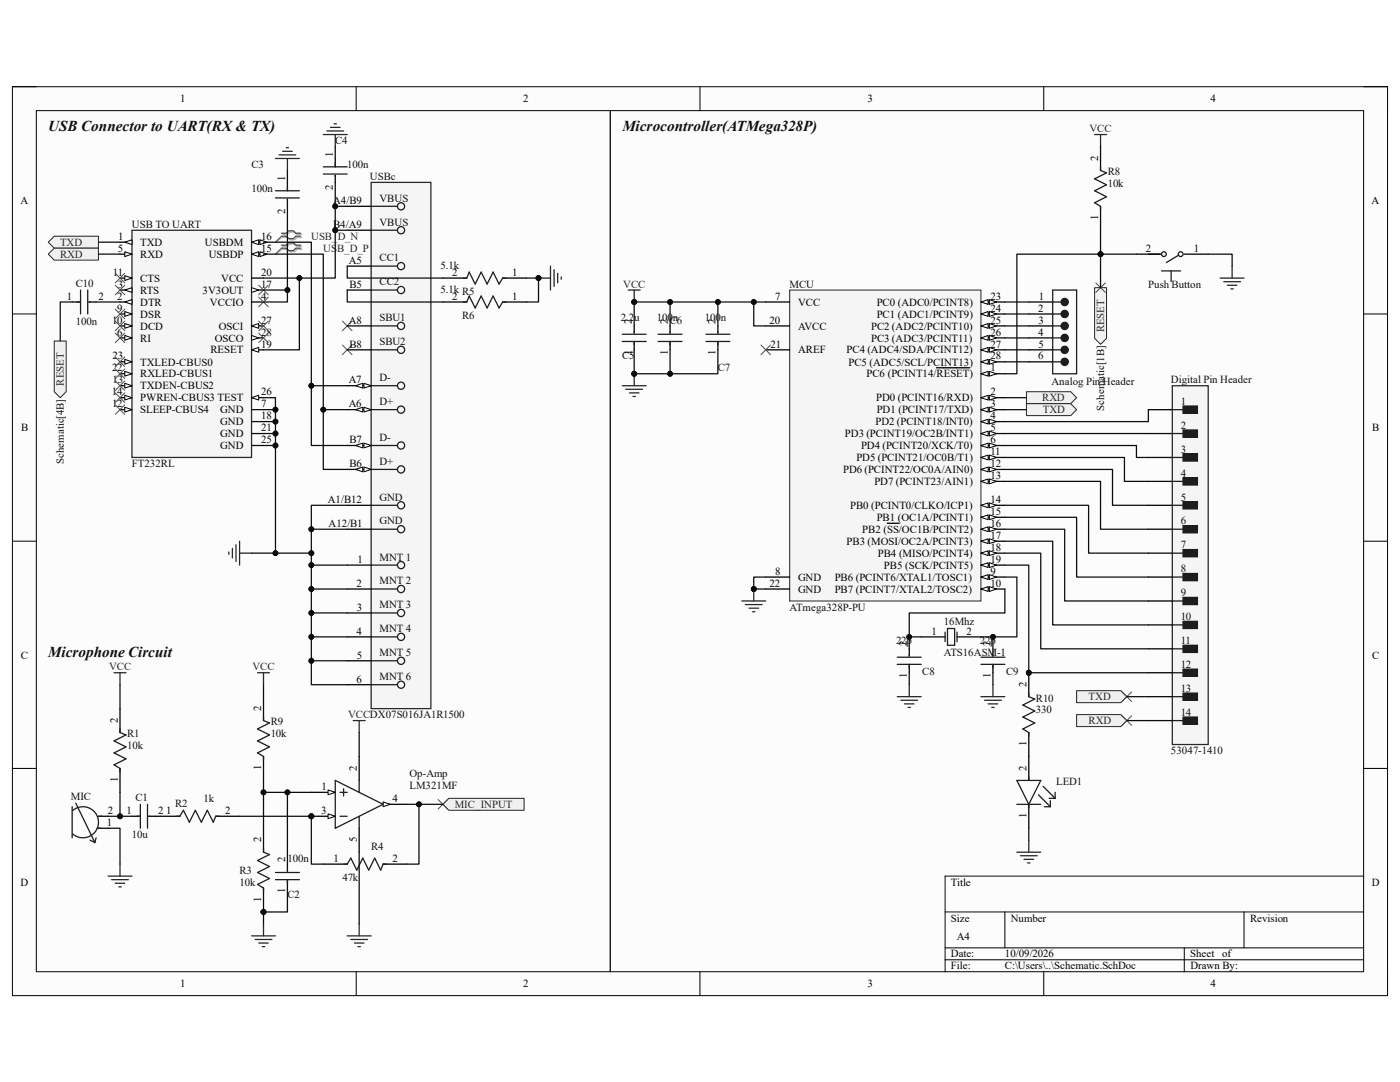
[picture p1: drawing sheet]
<svg xmlns="http://www.w3.org/2000/svg" width="279mm" height="216mm" viewBox="0 0 279 216" stroke-linecap="round" stroke-linejoin="round" font-family="sans-serif">
<defs><g id="words">
<g font-size="3" fill="#0e0e0e">
<text x="9.6" y="26.2">USB Connector to UART(RX &amp; TX)</text>
<text x="124.2" y="26.2">Microcontroller(ATMega328P)</text>
<text x="9.6" y="131.2">Microphone Circuit</text>
</g>
<g font-size="2.2">
<text x="35.9" y="20.4">1</text>
<text x="104.4" y="20.4">2</text>
<text x="173.1" y="20.4">3</text>
<text x="241.6" y="20.4">4</text>
<text x="66.4" y="31.4" transform="rotate(-90 66.4 31.4)">1</text>
<text x="219.2" y="32.1" transform="rotate(-90 219.2 32.1)">2</text>
<text x="4.1" y="40.7">A</text>
<text x="56.9" y="36.2" transform="rotate(-90 56.9 36.2)">1</text>
<text x="66.4" y="37.8" transform="rotate(-90 66.4 37.8)">2</text>
<text x="66.5" y="40.7">A4/B9</text>
<text x="273.7" y="40.7">A</text>
<text x="23.6" y="47.9">1</text>
<text x="52.1" y="47.9">16</text>
<text x="56.9" y="42.6" transform="rotate(-90 56.9 42.6)">2</text>
<text x="66.5" y="45.5">B4/A9</text>
<text x="219.2" y="43.9" transform="rotate(-90 219.2 43.9)">1</text>
<text x="23.5" y="50.2">5</text>
<text x="28" y="49.1">TXD</text>
<text x="28" y="51.4">RXD</text>
<text x="40.9" y="49.1">USBDM</text>
<text x="41.7" y="51.4">USBDP</text>
<text x="52.1" y="50.2">15</text>
<text x="69.6" y="52.7">A5</text>
<text x="228.6" y="50.2">2</text>
<text x="238.3" y="50.2">1</text>
<text x="13.3" y="59.8">1</text>
<text x="19.6" y="59.8">2</text>
<text x="22.5" y="55">11</text>
<text x="23.4" y="59.8">2</text>
<text x="23.5" y="57.4">3</text>
<text x="28" y="56.2">CTS</text>
<text x="28" y="58.6">RTS</text>
<text x="40.4" y="58.6">3V3OUT</text>
<text x="44.2" y="56.2">VCC</text>
<text x="52.1" y="55">20</text>
<text x="52.1" y="57.4">17</text>
<text x="52.1" y="59.8">4</text>
<text x="69.8" y="57.4">B5</text>
<text x="90.3" y="55">2</text>
<text x="90.3" y="59.8">2</text>
<text x="102.2" y="55">1</text>
<text x="102.2" y="59.8">1</text>
<text x="154.7" y="59.8">7</text>
<text x="197.7" y="59.8">23</text>
<text x="207.3" y="59.8">1</text>
<text x="22.4" y="64.6">10</text>
<text x="23.4" y="62.2">9</text>
<text x="28" y="61">DTR</text>
<text x="28" y="63.4">DSR</text>
<text x="28" y="65.8">DCD</text>
<text x="41.9" y="61">VCCIO</text>
<text x="43.6" y="65.8">OSCI</text>
<text x="52.1" y="64.6">27</text>
<text x="69.6" y="64.6">A8</text>
<text x="126.1" y="64.6" transform="rotate(-90 126.1 64.6)">2</text>
<text x="133.3" y="64.6" transform="rotate(-90 133.3 64.6)">2</text>
<text x="142.8" y="64.6" transform="rotate(-90 142.8 64.6)">2</text>
<text x="153.6" y="64.6">20</text>
<text x="159.3" y="61">VCC</text>
<text x="159.3" y="65.8">AVCC</text>
<text x="173.9" y="65.8">PC2 (ADC2/PCINT10)</text>
<text x="175" y="61">PC0 (ADC0/PCINT8)</text>
<text x="175" y="63.4">PC1 (ADC1/PCINT9)</text>
<text x="197.7" y="62.2">24</text>
<text x="197.7" y="64.6">25</text>
<text x="207.2" y="62.2">2</text>
<text x="207.3" y="64.6">3</text>
<text x="22.4" y="71.7">23</text>
<text x="23.4" y="67">6</text>
<text x="28" y="68.2">RI</text>
<text x="42" y="70.5">RESET</text>
<text x="42.8" y="68.2">OSCO</text>
<text x="52.1" y="67">28</text>
<text x="52.1" y="69.3">19</text>
<text x="69.8" y="69.3">B8</text>
<text x="126.1" y="70.9" transform="rotate(-90 126.1 70.9)">1</text>
<text x="133.3" y="70.9" transform="rotate(-90 133.3 70.9)">1</text>
<text x="142.8" y="70.9" transform="rotate(-90 142.8 70.9)">1</text>
<text x="153.8" y="69.3">21</text>
<text x="159.3" y="70.5">AREF</text>
<text x="169" y="70.5">PC4 (ADC4/SDA/PCINT12)</text>
<text x="173.9" y="68.2">PC3 (ADC3/PCINT11)</text>
<text x="197.7" y="67">26</text>
<text x="197.7" y="69.3">27</text>
<text x="197.7" y="71.7">28</text>
<text x="207.2" y="67">4</text>
<text x="207.2" y="71.7">6</text>
<text x="207.2" y="69.3">5</text>
<text x="22.4" y="74.1">22</text>
<text x="22.4" y="76.5">13</text>
<text x="28" y="72.9">TXLED-CBUS0</text>
<text x="28" y="75.3">RXLED-CBUS1</text>
<text x="28" y="77.7">TXDEN-CBUS2</text>
<text x="69.6" y="76.5">A7</text>
<text x="169.3" y="72.9">PC5 (ADC5/SCL/PCINT13)</text>
<text x="172.9" y="75.3">PC6 (PCINT14/RESET)</text>
<text x="197.7" y="74.1">1</text>
<text x="22.3" y="78.9">14</text>
<text x="22.4" y="81.3">12</text>
<text x="28" y="80.1">PWREN-CBUS3 TEST</text>
<text x="28" y="82.5">SLEEP-CBUS4</text>
<text x="43.9" y="82.5">GND</text>
<text x="52.1" y="78.9">26</text>
<text x="52.1" y="81.3">7</text>
<text x="52.1" y="83.7">18</text>
<text x="69.6" y="81.3">A6</text>
<text x="174.8" y="80.1">PD0 (PCINT16/RXD)</text>
<text x="175" y="82.5">PD1 (PCINT17/TXD)</text>
<text x="197.7" y="78.9">2</text>
<text x="197.7" y="81.3">3</text>
<text x="197.7" y="83.7">4</text>
<text x="4.2" y="86.1">B</text>
<text x="43.9" y="84.9">GND</text>
<text x="43.9" y="87.2">GND</text>
<text x="43.9" y="89.6">GND</text>
<text x="52.1" y="86.1">21</text>
<text x="52.1" y="88.4">25</text>
<text x="69.7" y="88.4">B7</text>
<text x="168.6" y="87.2">PD3 (PCINT19/OC2B/INT1)</text>
<text x="171.8" y="89.6">PD4 (PCINT20/XCK/T0)</text>
<text x="174.7" y="84.9">PD2 (PCINT18/INT0)</text>
<text x="197.7" y="86.1">5</text>
<text x="197.7" y="88.4">6</text>
<text x="273.9" y="86.1">B</text>
<text x="69.7" y="93.2">B6</text>
<text x="168.3" y="94.4">PD6 (PCINT22/OC0A/AIN0)</text>
<text x="170.9" y="92">PD5 (PCINT21/OC0B/T1)</text>
<text x="197.7" y="90.8">11</text>
<text x="197.7" y="93.2">12</text>
<text x="197.7" y="95.6">13</text>
<text x="65.4" y="100.4">A1/B12</text>
<text x="169.7" y="101.6">PB0 (PCINT0/CLKO/ICP1)</text>
<text x="174.5" y="96.8">PD7 (PCINT23/AIN1)</text>
<text x="197.7" y="100.4">14</text>
<text x="65.6" y="105.2">A12/B1</text>
<text x="172.1" y="106.3">PB2 (SS/OC1B/PCINT2)</text>
<text x="175" y="104">PB1 (OC1A/PCINT1)</text>
<text x="197.7" y="102.7">15</text>
<text x="197.7" y="105.2">16</text>
<text x="197.7" y="107.5">17</text>
<text x="71.3" y="112.3">1</text>
<text x="169" y="108.7">PB3 (MOSI/OC2A/PCINT3)</text>
<text x="175.2" y="111.1">PB4 (MISO/PCINT4)</text>
<text x="176.4" y="113.5">PB5 (SCK/PCINT5)</text>
<text x="197.7" y="109.9">18</text>
<text x="197.7" y="112.3">19</text>
<text x="71.2" y="117.1">2</text>
<text x="153.6" y="117.1">22</text>
<text x="154.7" y="114.7">8</text>
<text x="159.3" y="115.9">GND</text>
<text x="159.3" y="118.3">GND</text>
<text x="166.6" y="115.9">PB6 (PCINT6/XTAL1/TOSC1)</text>
<text x="166.6" y="118.3">PB7 (PCINT7/XTAL2/TOSC2)</text>
<text x="197.7" y="114.7">9</text>
<text x="197.7" y="117.1">10</text>
<text x="71.2" y="121.8">3</text>
<text x="4.1" y="131.4">C</text>
<text x="71.1" y="126.6">4</text>
<text x="71.2" y="131.4">5</text>
<text x="181" y="129" transform="rotate(-90 181 129)">2</text>
<text x="185.9" y="126.6">1</text>
<text x="192.9" y="126.6">2</text>
<text x="197.7" y="129" transform="rotate(-90 197.7 129)">2</text>
<text x="273.8" y="131.4">C</text>
<text x="71.2" y="136.2">6</text>
<text x="181" y="135.3" transform="rotate(-90 181 135.3)">1</text>
<text x="197.7" y="135.3" transform="rotate(-90 197.7 135.3)">1</text>
<text x="204.8" y="137.1" transform="rotate(-90 204.8 137.1)">2</text>
<text x="52.1" y="141.9" transform="rotate(-90 52.1 141.9)">2</text>
<text x="23.5" y="144.3" transform="rotate(-90 23.5 144.3)">2</text>
<text x="204.8" y="148.9" transform="rotate(-90 204.8 148.9)">1</text>
<text x="52.1" y="153.7" transform="rotate(-90 52.1 153.7)">1</text>
<text x="71.2" y="153.8" transform="rotate(-90 71.2 153.8)">2</text>
<text x="204.8" y="153.8" transform="rotate(-90 204.8 153.8)">2</text>
<text x="23.5" y="156" transform="rotate(-90 23.5 156)">1</text>
<text x="64.2" y="157.6">1</text>
<text x="78.4" y="160">4</text>
<text x="21.3" y="164.8">1</text>
<text x="21.5" y="162.4">2</text>
<text x="25.3" y="162.4">1</text>
<text x="31.6" y="162.4">2</text>
<text x="33.1" y="162.4">1</text>
<text x="44.9" y="162.4">2</text>
<text x="64.1" y="162.4">3</text>
<text x="204.8" y="163.2" transform="rotate(-90 204.8 163.2)">1</text>
<text x="52.1" y="168.1" transform="rotate(-90 52.1 168.1)">2</text>
<text x="56.9" y="172" transform="rotate(-90 56.9 172)">2</text>
<text x="66.5" y="172">1</text>
<text x="71.2" y="168.1" transform="rotate(-90 71.2 168.1)">5</text>
<text x="78.4" y="172">2</text>
<text x="4.1" y="176.7">D</text>
<text x="52.1" y="179.9" transform="rotate(-90 52.1 179.9)">1</text>
<text x="56.9" y="178.3" transform="rotate(-90 56.9 178.3)">1</text>
<text x="189.8" y="176.7">Title</text>
<text x="273.8" y="176.7">D</text>
<text x="189.8" y="183.9">Size</text>
<text x="201.7" y="183.9">Number</text>
<text x="249.5" y="183.9">Revision</text>
<text x="189.8" y="191.1">Date:</text>
<text x="191" y="187.5">A4</text>
<text x="200.5" y="191.1">10/09/2026</text>
<text x="237.5" y="191.1">Sheet of</text>
<text x="35.9" y="197">1</text>
<text x="104.4" y="197">2</text>
<text x="173.1" y="197">3</text>
<text x="189.8" y="193.4">File:</text>
<text x="200.5" y="193.4">C:\Users\..\Schematic.SchDoc</text>
<text x="237.6" y="193.4">Drawn By:</text>
<text x="241.6" y="197">4</text>
</g>
<g font-size="2.2" fill="#0e0e0e">
<text x="66.9" y="28.8">C4</text>
<text x="50.2" y="33.6">C3</text>
<text x="69.3" y="33.6">100n</text>
<text x="73.8" y="35.9">USBc</text>
<text x="221.1" y="35">R8</text>
<text x="50.2" y="38.3">100n</text>
<text x="75.7" y="40.2">VBUS</text>
<text x="221.1" y="37.4">10k</text>
<text x="26.3" y="45.5">USB TO UART</text>
<text x="75.7" y="45">VBUS</text>
<text x="75.7" y="52.2">CC1</text>
<text x="87.9" y="53.6">5.1k</text>
<text x="15.1" y="57.2">C10</text>
<text x="75.7" y="56.9">CC2</text>
<text x="87.9" y="58.4">5.1k R5</text>
<text x="157.6" y="57.4">MCU</text>
<text x="229.2" y="57.4">Push Button</text>
<text x="15.1" y="64.8">100n</text>
<text x="75.7" y="64.1">SBU1</text>
<text x="92.2" y="63.6">R6</text>
<text x="123.9" y="64.1">2.2u</text>
<text x="131.1" y="64.1">100n</text>
<text x="133.7" y="64.6">C6</text>
<text x="140.6" y="64.1">100n</text>
<text x="75.7" y="68.9">SBU2</text>
<text x="124.2" y="71.7">C5</text>
<text x="75.7" y="76">D-</text>
<text x="143.3" y="74.1">C7</text>
<text x="209.8" y="76.8">Analog Pin Header</text>
<text x="233.7" y="76.5">Digital Pin Header</text>
<text x="75.7" y="80.8">D+</text>
<text x="220.3" y="81.9" transform="rotate(-90 220.3 81.9)">Schematic[1B]</text>
<text x="235.6" y="80.8">1</text>
<text x="75.7" y="88">D-</text>
<text x="235.6" y="85.6">2</text>
<text x="12.7" y="92.6" transform="rotate(-90 12.7 92.6)">Schematic[4B]</text>
<text x="26.3" y="93.2">FT232RL</text>
<text x="75.7" y="92.8">D+</text>
<text x="235.6" y="90.3">3</text>
<text x="235.6" y="95.1">4</text>
<text x="75.7" y="99.9">GND</text>
<text x="235.6" y="99.9">5</text>
<text x="75.7" y="104.6">GND</text>
<text x="235.6" y="104.6">6</text>
<text x="75.7" y="111.8">MNT 1</text>
<text x="235.6" y="109.4">7</text>
<text x="75.7" y="116.6">MNT 2</text>
<text x="235.6" y="114.2">8</text>
<text x="235.6" y="119">9</text>
<text x="75.7" y="121.4">MNT 3</text>
<text x="157.6" y="121.8">ATmega328P-PU</text>
<text x="188.3" y="124.7">16Mhz</text>
<text x="235.6" y="123.7">10</text>
<text x="75.7" y="126.2">MNT 4</text>
<text x="75.7" y="130.9">MNT 5</text>
<text x="178.8" y="128.5">22p</text>
<text x="188.3" y="130.9">ATS16ASM-1</text>
<text x="195.5" y="128.5">22p</text>
<text x="235.6" y="128.5">11</text>
<text x="75.7" y="135.7">MNT 6</text>
<text x="184.1" y="134.7">C8</text>
<text x="200.8" y="134.7">C9</text>
<text x="235.6" y="133.3">12</text>
<text x="206.7" y="140">R10</text>
<text x="206.7" y="142.4">330</text>
<text x="235.6" y="138.1">13</text>
<text x="235.6" y="142.8">14</text>
<text x="25.4" y="147.2">R1</text>
<text x="25.4" y="149.5">10k</text>
<text x="54" y="144.7">R9</text>
<text x="54" y="147.2">10k</text>
<text x="81.7" y="155">Op-Amp</text>
<text x="233.7" y="150.5">53047-1410</text>
<text x="14.1" y="159.6">MIC</text>
<text x="27.1" y="159.8">C1</text>
<text x="34.9" y="161">R2</text>
<text x="40.6" y="160">1k</text>
<text x="81.7" y="157.4">LM321MF</text>
<text x="210.8" y="156.7">LED1</text>
<text x="26.3" y="167.2">10u</text>
<text x="57.4" y="172">100n</text>
<text x="74" y="169.6">R4</text>
<text x="47.8" y="174.3">R3</text>
<text x="47.8" y="176.7">10k</text>
<text x="57.4" y="179.1">C2</text>
<text x="68.3" y="175.8">47k</text>
</g>
<g font-size="2.2" fill="#262626">
<text x="217.4" y="26.4">VCC</text>
<text x="62.1" y="47.9">USB_D_N</text>
<text x="12" y="49.1">TXD</text>
<text x="12" y="51.4">RXD</text>
<text x="64.5" y="50.2">USB_D_P</text>
<text x="124.4" y="57.4">VCC</text>
<text x="220.3" y="66.3" transform="rotate(-90 220.3 66.3)">RESET</text>
<text x="12.7" y="77" transform="rotate(-90 12.7 77)">RESET</text>
<text x="208" y="80.1">RXD</text>
<text x="208.1" y="82.5">TXD</text>
<text x="21.8" y="133.8">VCC</text>
<text x="50.4" y="133.8">VCC</text>
<text x="69.5" y="143.3">VCCDX07S016JA1R1500</text>
<text x="217.3" y="139.7">TXD</text>
<text x="217.3" y="144.5">RXD</text>
<text x="90.8" y="161.2">MIC_INPUT</text>
</g>
</g></defs>
<path d="M2.5 17.3h274.4v181.4h-274.4z" fill-rule="evenodd" fill="#fcfcfc"/>
<path d="M2.5 17.3h274.4v181.4h-274.4z" fill="none" stroke="#000" stroke-width=".2"/>
<path d="M7.2 22.1h264.9v171.8h-264.9z" fill-rule="evenodd" fill="#fcfcfc"/>
<g fill="none" stroke="#000" stroke-width=".2">
<path d="M2.5 17.3h4.7M71.1 17.3v4.8M139.7 17.3v4.8M208.3 17.3v4.8M272.1 17.3h4.8v4.8M7.2 22.1h264.9v171.8h-264.9zM2.5 62.6h4.7M272.1 62.7h4.8M2.5 108h4.7M272.1 108h4.8M2.5 153.3h4.7M272.1 153.3h4.8"/>
<path d="M272.1 174.8h-83.5v19.1M71.1 193.9v4.8M139.7 193.9v4.8M188.6 182h83.5M188.6 189.1h83.5M188.6 191.5h83.5M200.5 182v7.1M208.3 193.9v4.8M236.3 189.1v4.8M248.3 182v7.1M276.9 193.9v4.8"/>
</g>
<path d="M22.8 134.2h2.3M24 134.2v2.4M51.4 134.2h2.4M52.6 134.2v2.4" fill="none" stroke="#262626" stroke-width=".25"/>
<path d="M52.6 139v4.8M24 141.4v4.8M24 153.3v4.8M52.6 150.9v4.8M26.3 162.9h1.7M29.7 162.9h6.2M43 162.9h4.8M64.5 172.4h4.8M76.5 172.4h4.7" fill="none" stroke="#000" stroke-width=".25"/>
<path d="M24 145.5v.7l1.1 .4-2.3 1.2 2.3 1.2-2.3 1.2 2.3 1.2-2.3 1.2 1.2 .7v.7M52.6 143.1v.7l1.2 .5-2.4 1.2 2.4 1.1-2.4 1.2 2.4 1.2-2.4 1.2 1.2 .7v.8M27.3 162.9h.7M28 160.5v4.8M29.4 160.5v4.8M29.7 162.9h.2M35.2 162.9h.7l.7-1.2 1.2 2.4 1.2-2.4 1.2 2.4 1.2-2.4 1.2 2.4 .4-1.2h.8M68.6 172.4h.7l.7-1.2 1.2 2.4 1.2-2.4 1.2 2.4 1.2-2.4 1.2 2.4 .5-1.2h.7" fill="none" stroke="#1c1c1c" stroke-width=".25"/>
<circle cx="52.6" cy="182" r=".48" fill="#0e0e0e"/>
<circle cx="52.6" cy="182" r=".48" fill="none" stroke="#0e0e0e" stroke-width=".2"/>
<path d="M52.6 177.2v4.8" fill="none" stroke="#000" stroke-width=".25"/>
<circle cx="52.6" cy="182" r=".48" fill="#0e0e0e"/>
<circle cx="52.6" cy="182" r=".48" fill="none" stroke="#0e0e0e" stroke-width=".2"/>
<path d="M19.4 165.3h2.2M19.7 162.9h1.9M52.6 165.3v4.7" fill="none" stroke="#000" stroke-width=".25"/>
<path d="M14.4 161v6.2M14.5 161.7a3.1 3.1 0 0 1 4.3 .2 3.1 3.1 0 0 1 0 4.3 3.1 3.1 0 0 1-4.3 .2M15.1 160.3l3.8 7.8M18 167.7l.9 .4M19.2 167.2l-.3 .9M19.4 165.3h.7M19.7 162.9h.7M52.6 169.3v.7l1.2 .5-2.4 1.2 2.4 1.2-2.4 1.2 2.4 1.2-2.4 1.2 1.2 .7v.7" fill="none" stroke="#1c1c1c" stroke-width=".25"/>
<g fill="none" stroke="#262626" stroke-width=".25">
<path d="M70.5 143.8h2.4M71.7 143.8v2.4M21.6 174.8h4.7M22.3 175.5h3.3M23 176.2h1.9M23.7 177h.5M24 172.4v2.4M50.2 186.7h4.8M50.9 187.5h3.4M51.6 188.2h1.9M52.4 188.9h.4M52.6 184.4v2.3"/>
<path d="M69.3 186.7h4.8M70 187.5h3.4M70.7 188.2h1.9M71.4 188.9h.5M71.7 184.4v2.3"/>
</g>
<path d="M89.6 159.3h15v2.4h-15l-1.2-1.2z" fill-rule="evenodd" fill="#f0f0f0"/>
<path d="M89.6 159.3h15v2.4h-15l-1.2-1.2z" fill="none" stroke="#262626" stroke-width=".2"/>
<path d="M148 119.9h4.8M150.4 117.5v2.4M148.8 120.6h3.3M149.5 121.4h1.9M150.2 122.1h.5" fill="none" stroke="#262626" stroke-width=".25"/>
<circle cx="150.4" cy="117.5" r=".48" fill="#0e0e0e"/>
<circle cx="150.4" cy="117.5" r=".48" fill="none" stroke="#0e0e0e" stroke-width=".2"/>
<path d="M157.6 57.9h38.2v62h-38.2z" fill-rule="evenodd" fill="#f5f5f5"/>
<path d="M157.6 57.9h38.2v62h-38.2z" fill="none" stroke="#262626" stroke-width=".2"/>
<path d="M195.8 74.6h4.7" fill="none" stroke="#000" stroke-width=".25"/>
<path d="M195.8 74.6l1.4-.5v1z" fill="#fbfbfb"/>
<path d="M195.8 74.6l1.4-.5v1z" fill="none" stroke="#000" stroke-width=".2"/>
<path d="M197.4 74.1l1.5 .5-1.5 .5z" fill="#fbfbfb"/>
<path d="M197.4 74.1l1.5 .5-1.5 .5z" fill="none" stroke="#000" stroke-width=".2"/>
<path d="M186.9 73.4h6.6M195.8 79.4h4.7" fill="none" stroke="#000" stroke-width=".25"/>
<path d="M195.8 79.4l1.4-.5v.9z" fill="#fbfbfb"/>
<path d="M195.8 79.4l1.4-.5v.9z" fill="none" stroke="#000" stroke-width=".2"/>
<path d="M197.4 78.9l1.5 .5-1.5 .4z" fill="#fbfbfb"/>
<path d="M197.4 78.9l1.5 .5-1.5 .4z" fill="none" stroke="#000" stroke-width=".2"/>
<path d="M195.8 81.7h4.7" fill="none" stroke="#000" stroke-width=".25"/>
<path d="M195.8 81.7l1.4-.4v.9z" fill="#fbfbfb"/>
<path d="M195.8 81.7l1.4-.4v.9z" fill="none" stroke="#000" stroke-width=".2"/>
<path d="M197.4 81.3l1.5 .4-1.5 .5z" fill="#fbfbfb"/>
<path d="M197.4 81.3l1.5 .4-1.5 .5z" fill="none" stroke="#000" stroke-width=".2"/>
<path d="M195.8 84.1h4.7" fill="none" stroke="#000" stroke-width=".25"/>
<path d="M195.8 84.1l1.4-.4v.9z" fill="#fbfbfb"/>
<path d="M195.8 84.1l1.4-.4v.9z" fill="none" stroke="#000" stroke-width=".2"/>
<path d="M197.4 83.7l1.5 .4-1.5 .5z" fill="#fbfbfb"/>
<path d="M197.4 83.7l1.5 .4-1.5 .5z" fill="none" stroke="#000" stroke-width=".2"/>
<path d="M195.8 86.5h4.7" fill="none" stroke="#000" stroke-width=".25"/>
<path d="M195.8 86.5l1.4-.5v1z" fill="#fbfbfb"/>
<path d="M195.8 86.5l1.4-.5v1z" fill="none" stroke="#000" stroke-width=".2"/>
<path d="M197.4 86l1.5 .5-1.5 .5z" fill="#fbfbfb"/>
<path d="M197.4 86l1.5 .5-1.5 .5z" fill="none" stroke="#000" stroke-width=".2"/>
<path d="M195.8 88.9h4.7" fill="none" stroke="#000" stroke-width=".25"/>
<path d="M195.8 88.9l1.4-.5v1z" fill="#fbfbfb"/>
<path d="M195.8 88.9l1.4-.5v1z" fill="none" stroke="#000" stroke-width=".2"/>
<path d="M197.4 88.4l1.5 .5-1.5 .5z" fill="#fbfbfb"/>
<path d="M197.4 88.4l1.5 .5-1.5 .5z" fill="none" stroke="#000" stroke-width=".2"/>
<path d="M152.8 60.3h4.8M152.8 115.1h4.8M195.8 115.1h4.7" fill="none" stroke="#000" stroke-width=".25"/>
<path d="M195.8 115.1l1.4-.4v.9z" fill="#fbfbfb"/>
<path d="M195.8 115.1l1.4-.4v.9z" fill="none" stroke="#000" stroke-width=".2"/>
<path d="M197.4 114.7l1.5 .4-1.5 .5z" fill="#fbfbfb"/>
<path d="M197.4 114.7l1.5 .4-1.5 .5z" fill="none" stroke="#000" stroke-width=".2"/>
<path d="M195.8 117.5h4.7" fill="none" stroke="#000" stroke-width=".25"/>
<path d="M195.8 117.5l1.4-.4v.9z" fill="#fbfbfb"/>
<path d="M195.8 117.5l1.4-.4v.9z" fill="none" stroke="#000" stroke-width=".2"/>
<path d="M197.4 117.1l1.5 .4-1.5 .5z" fill="#fbfbfb"/>
<path d="M197.4 117.1l1.5 .4-1.5 .5z" fill="none" stroke="#000" stroke-width=".2"/>
<path d="M195.8 91.3h4.7" fill="none" stroke="#000" stroke-width=".25"/>
<path d="M195.8 91.3l1.4-.5v1z" fill="#fbfbfb"/>
<path d="M195.8 91.3l1.4-.5v1z" fill="none" stroke="#000" stroke-width=".2"/>
<path d="M197.4 90.8l1.5 .5-1.5 .5z" fill="#fbfbfb"/>
<path d="M197.4 90.8l1.5 .5-1.5 .5z" fill="none" stroke="#000" stroke-width=".2"/>
<path d="M195.8 93.7h4.7" fill="none" stroke="#000" stroke-width=".25"/>
<path d="M195.8 93.7l1.4-.5v.9z" fill="#fbfbfb"/>
<path d="M195.8 93.7l1.4-.5v.9z" fill="none" stroke="#000" stroke-width=".2"/>
<path d="M197.4 93.2l1.5 .5-1.5 .4z" fill="#fbfbfb"/>
<path d="M197.4 93.2l1.5 .5-1.5 .4z" fill="none" stroke="#000" stroke-width=".2"/>
<path d="M195.8 96.1h4.7" fill="none" stroke="#000" stroke-width=".25"/>
<path d="M195.8 96.1l1.4-.5v.9z" fill="#fbfbfb"/>
<path d="M195.8 96.1l1.4-.5v.9z" fill="none" stroke="#000" stroke-width=".2"/>
<path d="M197.4 95.6l1.5 .5-1.5 .4z" fill="#fbfbfb"/>
<path d="M197.4 95.6l1.5 .5-1.5 .4z" fill="none" stroke="#000" stroke-width=".2"/>
<path d="M195.8 100.8h4.7" fill="none" stroke="#000" stroke-width=".25"/>
<path d="M195.8 100.8l1.4-.4v.9z" fill="#fbfbfb"/>
<path d="M195.8 100.8l1.4-.4v.9z" fill="none" stroke="#000" stroke-width=".2"/>
<path d="M197.4 100.4l1.5 .4-1.5 .5z" fill="#fbfbfb"/>
<path d="M197.4 100.4l1.5 .4-1.5 .5z" fill="none" stroke="#000" stroke-width=".2"/>
<path d="M195.8 103.2h4.7" fill="none" stroke="#000" stroke-width=".25"/>
<path d="M195.8 103.2l1.4-.5v1z" fill="#fbfbfb"/>
<path d="M195.8 103.2l1.4-.5v1z" fill="none" stroke="#000" stroke-width=".2"/>
<path d="M197.4 102.7l1.5 .5-1.5 .5z" fill="#fbfbfb"/>
<path d="M197.4 102.7l1.5 .5-1.5 .5z" fill="none" stroke="#000" stroke-width=".2"/>
<path d="M195.8 105.6h4.7" fill="none" stroke="#000" stroke-width=".25"/>
<path d="M195.8 105.6l1.4-.5v1z" fill="#fbfbfb"/>
<path d="M195.8 105.6l1.4-.5v1z" fill="none" stroke="#000" stroke-width=".2"/>
<path d="M197.4 105.1l1.5 .5-1.5 .5z" fill="#fbfbfb"/>
<path d="M197.4 105.1l1.5 .5-1.5 .5z" fill="none" stroke="#000" stroke-width=".2"/>
<path d="M177.1 104.4h2.4M195.8 108h4.7" fill="none" stroke="#000" stroke-width=".25"/>
<path d="M195.8 108l1.4-.5v1z" fill="#fbfbfb"/>
<path d="M195.8 108l1.4-.5v1z" fill="none" stroke="#000" stroke-width=".2"/>
<path d="M197.4 107.5l1.5 .5-1.5 .5z" fill="#fbfbfb"/>
<path d="M197.4 107.5l1.5 .5-1.5 .5z" fill="none" stroke="#000" stroke-width=".2"/>
<path d="M195.8 110.4h4.7" fill="none" stroke="#000" stroke-width=".25"/>
<path d="M195.8 110.4l1.4-.5v.9z" fill="#fbfbfb"/>
<path d="M195.8 110.4l1.4-.5v.9z" fill="none" stroke="#000" stroke-width=".2"/>
<path d="M197.4 109.9l1.5 .5-1.5 .4z" fill="#fbfbfb"/>
<path d="M197.4 109.9l1.5 .5-1.5 .4z" fill="none" stroke="#000" stroke-width=".2"/>
<path d="M195.8 112.8h4.7" fill="none" stroke="#000" stroke-width=".25"/>
<path d="M195.8 112.8l1.4-.5v.9z" fill="#fbfbfb"/>
<path d="M195.8 112.8l1.4-.5v.9z" fill="none" stroke="#000" stroke-width=".2"/>
<path d="M197.4 112.3l1.5 .5-1.5 .4z" fill="#fbfbfb"/>
<path d="M197.4 112.3l1.5 .5-1.5 .4z" fill="none" stroke="#000" stroke-width=".2"/>
<path d="M152.8 65h4.8M152.8 69.8h4.8M195.8 60.3h4.7M152.8 117.5h4.8" fill="none" stroke="#000" stroke-width=".25"/>
<path d="M195.8 60.3l1.4-.5v.9z" fill="#fbfbfb"/>
<path d="M195.8 60.3l1.4-.5v.9z" fill="none" stroke="#000" stroke-width=".2"/>
<path d="M197.4 59.8l1.5 .5-1.5 .4z" fill="#fbfbfb"/>
<path d="M197.4 59.8l1.5 .5-1.5 .4z" fill="none" stroke="#000" stroke-width=".2"/>
<path d="M195.8 62.7h4.7" fill="none" stroke="#000" stroke-width=".25"/>
<path d="M195.8 62.7l1.4-.5v.9z" fill="#fbfbfb"/>
<path d="M195.8 62.7l1.4-.5v.9z" fill="none" stroke="#000" stroke-width=".2"/>
<path d="M197.4 62.2l1.5 .5-1.5 .4z" fill="#fbfbfb"/>
<path d="M197.4 62.2l1.5 .5-1.5 .4z" fill="none" stroke="#000" stroke-width=".2"/>
<path d="M195.8 65h4.7" fill="none" stroke="#000" stroke-width=".25"/>
<path d="M195.8 65l1.4-.4v.9z" fill="#fbfbfb"/>
<path d="M195.8 65l1.4-.4v.9z" fill="none" stroke="#000" stroke-width=".2"/>
<path d="M197.4 64.6l1.5 .4-1.5 .5z" fill="#fbfbfb"/>
<path d="M197.4 64.6l1.5 .4-1.5 .5z" fill="none" stroke="#000" stroke-width=".2"/>
<path d="M195.8 67.4h4.7" fill="none" stroke="#000" stroke-width=".25"/>
<path d="M195.8 67.4l1.4-.5v1z" fill="#fbfbfb"/>
<path d="M195.8 67.4l1.4-.5v1z" fill="none" stroke="#000" stroke-width=".2"/>
<path d="M197.4 66.9l1.5 .5-1.5 .5z" fill="#fbfbfb"/>
<path d="M197.4 66.9l1.5 .5-1.5 .5z" fill="none" stroke="#000" stroke-width=".2"/>
<path d="M195.8 69.8h4.7" fill="none" stroke="#000" stroke-width=".25"/>
<path d="M195.8 69.8l1.4-.5v1z" fill="#fbfbfb"/>
<path d="M195.8 69.8l1.4-.5v1z" fill="none" stroke="#000" stroke-width=".2"/>
<path d="M197.4 69.3l1.5 .5-1.5 .5z" fill="#fbfbfb"/>
<path d="M197.4 69.3l1.5 .5-1.5 .5z" fill="none" stroke="#000" stroke-width=".2"/>
<path d="M195.8 72.2h4.7" fill="none" stroke="#000" stroke-width=".25"/>
<path d="M195.8 72.2l1.4-.5v1z" fill="#fbfbfb"/>
<path d="M195.8 72.2l1.4-.5v1z" fill="none" stroke="#000" stroke-width=".2"/>
<path d="M197.4 71.7l1.5 .5-1.5 .5z" fill="#fbfbfb"/>
<path d="M197.4 71.7l1.5 .5-1.5 .5z" fill="none" stroke="#000" stroke-width=".2"/>
<path d="M125.4 57.9h2.4M126.6 57.9v2.4" fill="none" stroke="#262626" stroke-width=".25"/>
<circle cx="126.6" cy="60.3" r=".48" fill="#0e0e0e"/>
<circle cx="126.6" cy="60.3" r=".48" fill="none" stroke="#0e0e0e" stroke-width=".2"/>
<path d="M205.3 60.3h4.8M205.3 62.7h4.8M205.3 65h4.8M205.3 67.4h4.8M205.3 69.8h4.8M205.3 72.2h4.8" fill="none" stroke="#000" stroke-width=".25"/>
<path d="M210.1 60.3h1.7" fill="none" stroke="#1c1c1c" stroke-width=".25"/>
<circle cx="212.5" cy="60.3" r=".72" fill="#1c1c1c"/>
<g fill="none" stroke="#1c1c1c" stroke-width=".25">
<path d="M210.1 57.9h4.8v16.7h-4.8zM210.1 62.7h1.7"/>
<circle cx="212.5" cy="60.3" r=".72"/>
</g>
<circle cx="212.5" cy="62.7" r=".72" fill="#1c1c1c"/>
<g fill="none" stroke="#1c1c1c" stroke-width=".25">
<path d="M210.1 65h1.7M210.1 67.4h1.7"/>
<circle cx="212.5" cy="62.7" r=".72"/>
</g>
<circle cx="212.5" cy="65" r=".72" fill="#1c1c1c"/>
<circle cx="212.5" cy="65" r=".72" fill="none" stroke="#1c1c1c" stroke-width=".25"/>
<circle cx="212.5" cy="67.4" r=".72" fill="#1c1c1c"/>
<g fill="none" stroke="#1c1c1c" stroke-width=".25">
<path d="M210.1 69.8h1.7M210.1 72.2h1.7"/>
<circle cx="212.5" cy="67.4" r=".72"/>
</g>
<circle cx="212.5" cy="69.8" r=".72" fill="#1c1c1c"/>
<circle cx="212.5" cy="69.8" r=".72" fill="none" stroke="#1c1c1c" stroke-width=".25"/>
<circle cx="212.5" cy="72.2" r=".72" fill="#1c1c1c"/>
<g fill="none" stroke="#1c1c1c" stroke-width=".25">
<path d="M229.2 50.7h2.4M231.8 54.1h3.8M233.7 54.1v2.1M235.2 51l-2.4 1.4"/>
<circle cx="232.3" cy="50.7" r=".48"/>
<circle cx="235.6" cy="50.7" r=".48"/>
<circle cx="212.5" cy="72.2" r=".72"/>
</g>
<path d="M226.8 50.7h4.8M236.3 50.7h4.8" fill="none" stroke="#000" stroke-width=".25"/>
<path d="M218.5 57.4h2.3v10.1l-1.2 1.2-1.1-1.2z" fill-rule="evenodd" fill="#f0f0f0"/>
<path d="M218.5 57.4h2.3v10.1l-1.2 1.2-1.1-1.2z" fill="none" stroke="#262626" stroke-width=".2"/>
<path d="M218.5 26.8h2.3M219.6 26.8v2.4M243.5 55.5h4.8M244.2 56.2h3.4M244.9 56.9h1.9M245.6 57.6h.5M245.9 53.1v2.4" fill="none" stroke="#262626" stroke-width=".25"/>
<path d="M219.6 29.2v4.8M219.6 41.2v4.7" fill="none" stroke="#000" stroke-width=".25"/>
<path d="M219.6 33.3v.7l1.2 .5-2.3 1.2 2.3 1.2-2.3 1.2 2.3 1.2-2.3 1.2 1.1 .7v.7" fill="none" stroke="#1c1c1c" stroke-width=".25"/>
<path d="M204.9 78.2h8.8l1.2 1.2-1.2 1.1h-8.8z" fill-rule="evenodd" fill="#f0f0f0"/>
<path d="M204.9 78.2h8.8l1.2 1.2-1.2 1.1h-8.8z" fill="none" stroke="#262626" stroke-width=".2"/>
<path d="M204.9 80.5h8.8l1.2 1.2-1.2 1.2h-8.8z" fill-rule="evenodd" fill="#f0f0f0"/>
<path d="M204.9 80.5h8.8l1.2 1.2-1.2 1.2h-8.8z" fill="none" stroke="#262626" stroke-width=".2"/>
<path d="M234 77h7.1v71.6h-7.1z" fill-rule="evenodd" fill="#f5f5f5"/>
<path d="M234 77h7.1v71.6h-7.1z" fill="none" stroke="#262626" stroke-width=".25"/>
<path d="M236.1 81h2.9v1.5h-2.9z" fill-rule="evenodd" fill="#1c1c1c"/>
<path d="M234 81.7h2.8M236.1 81h2.9v1.5h-2.9z" fill="none" stroke="#1c1c1c" stroke-width=".25"/>
<path d="M236.1 85.8h2.9v1.4h-2.9z" fill-rule="evenodd" fill="#1c1c1c"/>
<path d="M234 86.5h2.8M236.1 85.8h2.9v1.4h-2.9z" fill="none" stroke="#1c1c1c" stroke-width=".25"/>
<path d="M236.1 90.6h2.9v1.4h-2.9z" fill-rule="evenodd" fill="#1c1c1c"/>
<path d="M234 91.3h2.8M236.1 90.6h2.9v1.4h-2.9z" fill="none" stroke="#1c1c1c" stroke-width=".25"/>
<path d="M236.1 95.3h2.9v1.5h-2.9z" fill-rule="evenodd" fill="#1c1c1c"/>
<path d="M234 96.1h2.8M236.1 95.3h2.9v1.5h-2.9z" fill="none" stroke="#1c1c1c" stroke-width=".25"/>
<path d="M236.1 100.1h2.9v1.4h-2.9z" fill-rule="evenodd" fill="#1c1c1c"/>
<path d="M234 100.8h2.8M236.1 100.1h2.9v1.4h-2.9z" fill="none" stroke="#1c1c1c" stroke-width=".25"/>
<path d="M236.1 104.9h2.9v1.4h-2.9z" fill-rule="evenodd" fill="#1c1c1c"/>
<path d="M234 105.6h2.8M236.1 104.9h2.9v1.4h-2.9z" fill="none" stroke="#1c1c1c" stroke-width=".25"/>
<path d="M236.1 109.7h2.9v1.4h-2.9z" fill-rule="evenodd" fill="#1c1c1c"/>
<path d="M234 110.4h2.8M236.1 109.7h2.9v1.4h-2.9z" fill="none" stroke="#1c1c1c" stroke-width=".25"/>
<path d="M236.1 114.4h2.9v1.5h-2.9z" fill-rule="evenodd" fill="#1c1c1c"/>
<path d="M234 115.1h2.8M236.1 114.4h2.9v1.5h-2.9z" fill="none" stroke="#1c1c1c" stroke-width=".25"/>
<path d="M236.1 119.2h2.9v1.4h-2.9z" fill-rule="evenodd" fill="#1c1c1c"/>
<path d="M234 119.9h2.8M236.1 119.2h2.9v1.4h-2.9z" fill="none" stroke="#1c1c1c" stroke-width=".25"/>
<path d="M236.1 124h2.9v1.4h-2.9z" fill-rule="evenodd" fill="#1c1c1c"/>
<path d="M234 124.7h2.8M236.1 124h2.9v1.4h-2.9z" fill="none" stroke="#1c1c1c" stroke-width=".25"/>
<path d="M236.1 128.8h2.9v1.4h-2.9z" fill-rule="evenodd" fill="#1c1c1c"/>
<path d="M234 129.5h2.8M236.1 128.8h2.9v1.4h-2.9z" fill="none" stroke="#1c1c1c" stroke-width=".25"/>
<path d="M236.1 133.5h2.9v1.5h-2.9z" fill-rule="evenodd" fill="#1c1c1c"/>
<path d="M234 134.2h2.8M236.1 133.5h2.9v1.5h-2.9z" fill="none" stroke="#1c1c1c" stroke-width=".25"/>
<path d="M236.1 138.3h2.9v1.4h-2.9z" fill-rule="evenodd" fill="#1c1c1c"/>
<path d="M234 139h2.8M236.1 138.3h2.9v1.4h-2.9z" fill="none" stroke="#1c1c1c" stroke-width=".25"/>
<path d="M236.1 143.1h2.9v1.4h-2.9z" fill-rule="evenodd" fill="#1c1c1c"/>
<path d="M234 143.8h2.8M236.1 143.1h2.9v1.4h-2.9z" fill="none" stroke="#1c1c1c" stroke-width=".25"/>
<g fill="none" stroke="#000" stroke-width=".25">
<path d="M229.2 81.7h4.8M229.2 86.5h4.8M229.2 91.3h4.8M229.2 96.1h4.8M229.2 100.8h4.8M229.2 105.6h4.8M229.2 110.4h4.8M229.2 115.1h4.8M229.2 119.9h4.8M229.2 124.7h4.8M229.2 129.5h4.8M229.2 134.2h4.8"/>
<path d="M229.2 139h4.8M229.2 143.8h4.8"/>
</g>
<path d="M214.9 142.6h8.8l1.2 1.2-1.2 1.2h-8.8z" fill-rule="evenodd" fill="#f0f0f0"/>
<path d="M214.9 142.6h8.8l1.2 1.2-1.2 1.2h-8.8z" fill="none" stroke="#262626" stroke-width=".2"/>
<path d="M214.9 137.8h8.8l1.2 1.2-1.2 1.2h-8.8z" fill-rule="evenodd" fill="#f0f0f0"/>
<path d="M214.9 137.8h8.8l1.2 1.2-1.2 1.2h-8.8z" fill="none" stroke="#262626" stroke-width=".2"/>
<path d="M205.3 151v4.7M205.3 160.5v4.8" fill="none" stroke="#000" stroke-width=".25"/>
<path d="M202.9 155.7h4.8l-2.4 4.8zM205.3 155v.7M207.2 158.6l2.4 2.4M208.2 156.9l2.4 2.4M209.4 159.3h1.2M209.6 159.8v1.2M210.6 158.1v1.2M202.9 160.5h4.8M205.3 160.5v.7M208.4 161h1.2" fill="none" stroke="#1c1c1c" stroke-width=".25"/>
<circle cx="205.3" cy="134.2" r=".48" fill="#0e0e0e"/>
<circle cx="205.3" cy="134.2" r=".48" fill="none" stroke="#0e0e0e" stroke-width=".2"/>
<path d="M205.3 134.2v4.8M205.3 146.2v4.8" fill="none" stroke="#000" stroke-width=".25"/>
<circle cx="205.3" cy="134.2" r=".48" fill="#0e0e0e"/>
<circle cx="205.3" cy="134.2" r=".48" fill="none" stroke="#0e0e0e" stroke-width=".2"/>
<path d="M179.1 132.6h4.7M179.1 131.1h4.7M181.5 130.7v.2M181.5 132.6v.7M195.8 132.6h4.7M195.8 131.1h4.7M198.2 130.7v.2M198.2 132.6v.7M205.3 138.3v.7l1.2 .5-2.4 1.2 2.4 1.2-2.4 1.2 2.4 1.2-2.4 1.2 1.2 .7v.7" fill="none" stroke="#1c1c1c" stroke-width=".25"/>
<g fill="none" stroke="#262626" stroke-width=".25">
<path d="M179.1 139h4.7M179.8 139.7h3.3M181.5 136.6v2.4M195.8 139h4.7M196.5 139.7h3.3M198.2 136.6v2.4M180.5 140.5h1.9M181.2 141.2h.5M197.2 140.5h1.9M197.9 141.2h.5M202.9 170h4.8M203.7 170.8h3.3"/>
<path d="M204.4 171.5h1.9M205.1 172.2h.5M205.3 167.7v2.3"/>
</g>
<path d="M181.5 129.5v1.4M181.5 132.6v1.6M198.2 129.5v1.4M198.2 132.6v1.6" fill="none" stroke="#000" stroke-width=".25"/>
<path d="M26.3 45.9h23.9v45.4h-23.9z" fill-rule="evenodd" fill="#f5f5f5"/>
<path d="M26.3 45.9h23.9v45.4h-23.9z" fill="none" stroke="#262626" stroke-width=".25"/>
<path d="M50.2 48.3h2.4" fill="none" stroke="#000" stroke-width=".25"/>
<path d="M50.2 48.3l1.4-.5v1z" fill="#fbfbfb"/>
<path d="M50.2 48.3l1.4-.5v1z" fill="none" stroke="#000" stroke-width=".2"/>
<path d="M51.9 47.8l1.4 .5-1.4 .5z" fill="#fbfbfb"/>
<path d="M51.9 47.8l1.4 .5-1.4 .5z" fill="none" stroke="#000" stroke-width=".2"/>
<path d="M50.2 50.7h2.4" fill="none" stroke="#000" stroke-width=".25"/>
<path d="M50.2 50.7l1.4-.5v1z" fill="#fbfbfb"/>
<path d="M50.2 50.7l1.4-.5v1z" fill="none" stroke="#000" stroke-width=".2"/>
<path d="M51.9 50.2l1.4 .5-1.4 .5z" fill="#fbfbfb"/>
<path d="M51.9 50.2l1.4 .5-1.4 .5z" fill="none" stroke="#000" stroke-width=".2"/>
<path d="M50.2 55.5h2.4M50.2 57.9h2.4" fill="none" stroke="#000" stroke-width=".25"/>
<path d="M50.2 57.4l1.4 .5-1.4 .4z" fill="#fbfbfb"/>
<path d="M50.2 57.4l1.4 .5-1.4 .4z" fill="none" stroke="#000" stroke-width=".2"/>
<path d="M50.2 60.3h2.4M50.2 65h2.4" fill="none" stroke="#000" stroke-width=".25"/>
<path d="M50.2 65l1.4-.4v.9z" fill="#fbfbfb"/>
<path d="M50.2 65l1.4-.4v.9z" fill="none" stroke="#000" stroke-width=".2"/>
<path d="M50.2 67.4h2.4" fill="none" stroke="#000" stroke-width=".25"/>
<path d="M50.2 66.9l1.4 .5-1.4 .5z" fill="#fbfbfb"/>
<path d="M50.2 66.9l1.4 .5-1.4 .5z" fill="none" stroke="#000" stroke-width=".2"/>
<path d="M50.2 69.8h2.4" fill="none" stroke="#000" stroke-width=".25"/>
<path d="M50.2 69.8l1.4-.5v1z" fill="#fbfbfb"/>
<path d="M50.2 69.8l1.4-.5v1z" fill="none" stroke="#000" stroke-width=".2"/>
<path d="M50.2 79.4h2.4" fill="none" stroke="#000" stroke-width=".25"/>
<path d="M50.2 79.4l1.4-.5v.9z" fill="#fbfbfb"/>
<path d="M50.2 79.4l1.4-.5v.9z" fill="none" stroke="#000" stroke-width=".2"/>
<path d="M24 48.3h2.3M50.2 81.7h2.4M50.2 84.1h2.4M50.2 86.5h2.4M50.2 88.9h2.4" fill="none" stroke="#000" stroke-width=".25"/>
<path d="M24.9 48.3l1.4-.5v1z" fill="#fbfbfb"/>
<path d="M24.9 48.3l1.4-.5v1z" fill="none" stroke="#000" stroke-width=".2"/>
<path d="M24 50.7h2.3" fill="none" stroke="#000" stroke-width=".25"/>
<path d="M24.9 50.2l1.4 .5-1.4 .5z" fill="#fbfbfb"/>
<path d="M24.9 50.2l1.4 .5-1.4 .5z" fill="none" stroke="#000" stroke-width=".2"/>
<path d="M24 55.5h2.3" fill="none" stroke="#000" stroke-width=".25"/>
<path d="M24.9 55l1.4 .5-1.4 .5z" fill="#fbfbfb"/>
<path d="M24.9 55l1.4 .5-1.4 .5z" fill="none" stroke="#000" stroke-width=".2"/>
<path d="M24 57.9h2.3" fill="none" stroke="#000" stroke-width=".25"/>
<path d="M24.9 57.9l1.4-.5v.9z" fill="#fbfbfb"/>
<path d="M24.9 57.9l1.4-.5v.9z" fill="none" stroke="#000" stroke-width=".2"/>
<path d="M24 60.3h2.3" fill="none" stroke="#000" stroke-width=".25"/>
<path d="M24.9 60.3l1.4-.5v.9z" fill="#fbfbfb"/>
<path d="M24.9 60.3l1.4-.5v.9z" fill="none" stroke="#000" stroke-width=".2"/>
<path d="M24 62.6h2.3" fill="none" stroke="#000" stroke-width=".25"/>
<path d="M24.9 62.2l1.4 .4-1.4 .5z" fill="#fbfbfb"/>
<path d="M24.9 62.2l1.4 .4-1.4 .5z" fill="none" stroke="#000" stroke-width=".2"/>
<path d="M24 65h2.3" fill="none" stroke="#000" stroke-width=".25"/>
<path d="M24.9 64.6l1.4 .4-1.4 .5z" fill="#fbfbfb"/>
<path d="M24.9 64.6l1.4 .4-1.4 .5z" fill="none" stroke="#000" stroke-width=".2"/>
<path d="M24 67.4h2.3" fill="none" stroke="#000" stroke-width=".25"/>
<path d="M24.9 66.9l1.4 .5-1.4 .5z" fill="#fbfbfb"/>
<path d="M24.9 66.9l1.4 .5-1.4 .5z" fill="none" stroke="#000" stroke-width=".2"/>
<path d="M24 72.2h2.3" fill="none" stroke="#000" stroke-width=".25"/>
<path d="M24.9 71.7l1.4 .5-1.4 .5z" fill="#fbfbfb"/>
<path d="M24.9 71.7l1.4 .5-1.4 .5z" fill="none" stroke="#000" stroke-width=".2"/>
<path d="M24 74.6h2.3" fill="none" stroke="#000" stroke-width=".25"/>
<path d="M24.9 74.1l1.4 .5-1.4 .5z" fill="#fbfbfb"/>
<path d="M24.9 74.1l1.4 .5-1.4 .5z" fill="none" stroke="#000" stroke-width=".2"/>
<path d="M24 77h2.3" fill="none" stroke="#000" stroke-width=".25"/>
<path d="M24.9 76.5l1.4 .5-1.4 .4z" fill="#fbfbfb"/>
<path d="M24.9 76.5l1.4 .5-1.4 .4z" fill="none" stroke="#000" stroke-width=".2"/>
<path d="M24 79.4h2.3" fill="none" stroke="#000" stroke-width=".25"/>
<path d="M24.9 78.9l1.4 .5-1.4 .4z" fill="#fbfbfb"/>
<path d="M24.9 78.9l1.4 .5-1.4 .4z" fill="none" stroke="#000" stroke-width=".2"/>
<path d="M24 81.7h2.3" fill="none" stroke="#000" stroke-width=".25"/>
<path d="M24.9 81.3l1.4 .4-1.4 .5z" fill="#fbfbfb"/>
<path d="M24.9 81.3l1.4 .4-1.4 .5z" fill="none" stroke="#000" stroke-width=".2"/>
<path d="M9.6 48.3l1.2-1.2h8.8v2.4h-8.8z" fill-rule="evenodd" fill="#f0f0f0"/>
<path d="M9.6 48.3l1.2-1.2h8.8v2.4h-8.8z" fill="none" stroke="#262626" stroke-width=".2"/>
<path d="M9.6 50.7l1.2-1.2h8.8v2.4h-8.8z" fill-rule="evenodd" fill="#f0f0f0"/>
<path d="M9.6 50.7l1.2-1.2h8.8v2.4h-8.8z" fill="none" stroke="#262626" stroke-width=".2"/>
<g fill="none" stroke="#262626" stroke-width=".25">
<path d="M55 31.6h4.7M55.7 30.9h3.3M56.4 30.2h1.9M57.1 29.5h.5M57.4 31.6v2.4M64.5 26.8h4.8M65.2 26.1h3.4M66 25.4h1.9M66.7 24.7h.4M66.9 26.8v2.4M124.2 77h4.8M124.9 77.7h3.3"/>
<path d="M125.6 78.4h1.9M126.3 79.1h.5M126.6 74.6v2.4M45.7 110.1v.5M46.4 109.4v1.9M47.1 108.7v3.3M47.8 108v4.8M47.8 110.4h2.4"/>
</g>
<path d="M57.4 36.4v1.7M57.4 39.7v1.5M66.9 31.6v1.7M66.9 35v1.4M133.7 65v1.5M133.7 68.1v1.7M143.3 65v1.5M143.3 68.1v1.7" fill="none" stroke="#000" stroke-width=".25"/>
<g fill="none" stroke="#1c1c1c" stroke-width=".25">
<path d="M55 38.1h4.7M55 39.5h4.7M57.4 37.3v.8M57.4 39.7v.3M64.5 33.3h4.8M64.5 34.7h4.8M66.9 32.6v.7M66.9 35v.2M131.3 68.1h4.8M131.3 66.7h4.8M133.7 66.2v.3M133.7 68.1v.7"/>
<path d="M140.9 68.1h4.8M140.9 66.7h4.8M143.3 66.2v.3M143.3 68.1v.7"/>
</g>
<g fill="none" stroke="#4c4c4c" stroke-width=".2">
<path d="M23 54.5l1.9 1.9M23 56.9l1.9 1.9M24.9 54.5l-1.9 1.9M24.9 56.9l-1.9 1.9M23 61.7l1.9 1.9M23 64.1l1.9 1.9M23 66.5l1.9 1.9M23 78.4l1.9 1.9M23 76l1.9 1.9M23 73.6l1.9 1.9M23 71.2l1.9 1.9M24.9 61.7l-1.9 1.9"/>
<path d="M24.9 64.1l-1.9 1.9M24.9 66.5l-1.9 1.9M24.9 78.4l-1.9 1.9M24.9 76l-1.9 1.9M24.9 73.6l-1.9 1.9M24.9 71.2l-1.9 1.9M51.6 64.1l1.9 1.9M51.6 66.5l1.9 1.9M53.5 64.1l-1.9 1.9M53.5 66.5l-1.9 1.9M68.3 64.1l1.9 1.9M68.3 68.8l1.9 2"/>
<path d="M70.2 64.1l-1.9 1.9M70.2 68.8l-1.9 2M151.9 68.8l1.9 2M153.8 68.8l-1.9 2M23 80.8l1.9 1.9M24.9 80.8l-1.9 1.9"/>
</g>
<circle cx="126.6" cy="74.6" r=".48" fill="#0e0e0e"/>
<circle cx="126.6" cy="74.6" r=".48" fill="none" stroke="#0e0e0e" stroke-width=".2"/>
<path d="M126.6 65v1.5M126.6 68.1v1.7M57.4 172.4v1.5M57.4 175.5v1.7" fill="none" stroke="#000" stroke-width=".25"/>
<path d="M124.2 68.1h4.8M124.2 66.7h4.8M126.6 66.2v.3M126.6 68.1v.7M55 175.5h4.8M55 174.1h4.8M57.4 173.6v.3M57.4 175.5v.7" fill="none" stroke="#1c1c1c" stroke-width=".25"/>
<circle cx="62.1" cy="162.9" r=".48" fill="#0e0e0e"/>
<circle cx="62.1" cy="162.9" r=".48" fill="none" stroke="#0e0e0e" stroke-width=".2"/>
<path d="M62.1 158.1h4.8M71.7 150.9v4.8" fill="none" stroke="#000" stroke-width=".25"/>
<path d="M65.5 157.6l1.4 .5-1.4 .5z" fill="#fbfbfb"/>
<path d="M65.5 157.6l1.4 .5-1.4 .5z" fill="none" stroke="#000" stroke-width=".2"/>
<path d="M62.1 162.9h4.8" fill="none" stroke="#000" stroke-width=".25"/>
<path d="M65.5 162.4l1.4 .5-1.4 .5z" fill="#fbfbfb"/>
<path d="M65.5 162.4l1.4 .5-1.4 .5z" fill="none" stroke="#000" stroke-width=".2"/>
<circle cx="62.1" cy="162.9" r=".48" fill="#0e0e0e"/>
<circle cx="62.1" cy="162.9" r=".48" fill="none" stroke="#0e0e0e" stroke-width=".2"/>
<path d="M71.7 165.3v4.7M76.5 160.5h4.7" fill="none" stroke="#000" stroke-width=".25"/>
<path d="M76.5 160l1.4 .5-1.4 .5z" fill="#fbfbfb"/>
<path d="M76.5 160l1.4 .5-1.4 .5z" fill="none" stroke="#000" stroke-width=".2"/>
<path d="M188.6 126.1v1.9M189.1 125.4h1.4v3.4h-1.4zM191 126.1v1.9M66.9 155.7l9.6 4.8-9.6 4.8zM67.9 158.1h1.4M68.6 157.4v1.4M71.7 155.7v2.4M67.9 162.9h1.4M71.7 162.9v2.4" fill="none" stroke="#1c1c1c" stroke-width=".25"/>
<path d="M51.6 56.9l1.9 1.9M51.6 59.3l1.9 1.9M53.5 56.9l-1.9 1.9M53.5 59.3l-1.9 1.9M218.7 56.5l1.9 1.9M220.6 56.5l-1.9 1.9M223.9 138.1l1.9 1.9M225.8 138.1l-1.9 1.9M87.4 159.5l1.9 1.9M89.3 159.5l-1.9 1.9M223.9 142.8l1.9 1.9M225.8 142.8l-1.9 1.9" fill="none" stroke="#4c4c4c" stroke-width=".2"/>
<path d="M183.8 127.1h4.8M191 127.1h4.8" fill="none" stroke="#000" stroke-width=".25"/>
<path d="M74.1 36.4h11.9v105h-11.9z" fill-rule="evenodd" fill="#f5f5f5"/>
<path d="M74.1 36.4h11.9v105h-11.9z" fill="none" stroke="#262626" stroke-width=".25"/>
<g fill="none" stroke="#1c1c1c" stroke-width=".25">
<path d="M74.1 41.2h5.2M74.1 53.1h5.2M74.1 45.9h5.2M74.1 57.9h5.2M74.1 77h5.2M74.1 65h5.2M74.1 69.8h5.2M74.1 81.7h5.2M74.1 93.7h5.2M74.1 88.9h5.2M74.1 112.8h5.2M74.1 117.5h5.2"/>
<path d="M74.1 100.8h5.2M74.1 105.6h5.2M74.1 122.3h5.2M74.1 127.1h5.2M74.1 131.9h5.2M74.1 136.6h5.2"/>
<circle cx="80" cy="41.2" r=".72"/>
<circle cx="80" cy="45.9" r=".72"/>
<circle cx="80" cy="53.1" r=".72"/>
<circle cx="80" cy="57.9" r=".72"/>
<circle cx="80" cy="65" r=".72"/>
<circle cx="80" cy="77" r=".72"/>
<circle cx="80" cy="69.8" r=".72"/>
<circle cx="80" cy="81.7" r=".72"/>
<circle cx="80" cy="88.9" r=".72"/>
<circle cx="80" cy="93.7" r=".72"/>
<circle cx="80" cy="117.5" r=".72"/>
<circle cx="80" cy="112.8" r=".72"/>
<circle cx="80" cy="100.8" r=".72"/>
<circle cx="80" cy="105.6" r=".72"/>
<circle cx="80" cy="127.1" r=".72"/>
<circle cx="80" cy="122.3" r=".72"/>
<circle cx="80" cy="131.9" r=".72"/>
<circle cx="80" cy="136.6" r=".72"/>
</g>
<path d="M69.3 41.2h4.8M69.3 53.1h4.8M69.3 81.7h4.8M69.3 112.8h4.8M69.3 117.5h4.8M69.3 100.8h4.8M69.3 122.3h4.8M69.3 127.1h4.8M69.3 131.9h4.8M69.3 136.6h4.8" fill="none" stroke="#000" stroke-width=".25"/>
<path d="M72.6 81.3l1.5 .4-1.5 .5z" fill="#fbfbfb"/>
<path d="M72.6 81.3l1.5 .4-1.5 .5z" fill="none" stroke="#000" stroke-width=".2"/>
<path d="M71 81.7l1.4-.4v.9z" fill="#fbfbfb"/>
<path d="M71 81.7l1.4-.4v.9z" fill="none" stroke="#000" stroke-width=".2"/>
<path d="M69.3 77h4.8" fill="none" stroke="#000" stroke-width=".25"/>
<path d="M72.6 76.5l1.5 .5-1.5 .4z" fill="#fbfbfb"/>
<path d="M72.6 76.5l1.5 .5-1.5 .4z" fill="none" stroke="#000" stroke-width=".2"/>
<path d="M71 77l1.4-.5v.9z" fill="#fbfbfb"/>
<path d="M71 77l1.4-.5v.9z" fill="none" stroke="#000" stroke-width=".2"/>
<path d="M69.3 45.9h4.8M69.3 57.9h4.8M69.3 65h4.8M69.3 93.7h4.8M69.3 105.6h4.8" fill="none" stroke="#000" stroke-width=".25"/>
<path d="M72.6 93.2l1.5 .5-1.5 .4z" fill="#fbfbfb"/>
<path d="M72.6 93.2l1.5 .5-1.5 .4z" fill="none" stroke="#000" stroke-width=".2"/>
<path d="M71 93.7l1.4-.5v.9z" fill="#fbfbfb"/>
<path d="M71 93.7l1.4-.5v.9z" fill="none" stroke="#000" stroke-width=".2"/>
<path d="M69.3 88.9h4.8" fill="none" stroke="#000" stroke-width=".25"/>
<path d="M72.6 88.4l1.5 .5-1.5 .5z" fill="#fbfbfb"/>
<path d="M72.6 88.4l1.5 .5-1.5 .5z" fill="none" stroke="#000" stroke-width=".2"/>
<path d="M71 88.9l1.4-.5v1z" fill="#fbfbfb"/>
<path d="M71 88.9l1.4-.5v1z" fill="none" stroke="#000" stroke-width=".2"/>
<path d="M88.4 55.5h4.8M100.3 55.5h4.8M69.3 69.8h4.8" fill="none" stroke="#000" stroke-width=".25"/>
<path d="M92.4 55.5h.8l.4-1.2 1.2 2.4 1.2-2.4 1.2 2.4 1.2-2.4 1.2 2.4 .7-1.2h.7" fill="none" stroke="#1c1c1c" stroke-width=".25"/>
<path d="M107.5 55.5h2.4M109.9 53.1v4.8M110.6 53.8v3.4M111.3 54.5v1.9M112 55.3v.4" fill="none" stroke="#262626" stroke-width=".25"/>
<circle cx="107.5" cy="55.5" r=".48" fill="#0e0e0e"/>
<circle cx="107.5" cy="55.5" r=".48" fill="none" stroke="#0e0e0e" stroke-width=".2"/>
<path d="M121.8 22.1v171.8M88.4 60.3h4.8M100.3 60.3h4.8" fill="none" stroke="#000" stroke-width=".25"/>
<path d="M92.4 60.3h.8l.4-1.2 1.2 2.4 1.2-2.4 1.2 2.4 1.2-2.4 1.2 2.4 .7-1.2h.7" fill="none" stroke="#1c1c1c" stroke-width=".25"/>
<path d="M56.4 49.2h1l.4-.5h1l.5 .5h.9M56.4 49.8h1l.4 .4h1l.5-.4h.9M56.4 46.8h1l.4-.5h1l.5 .5h.9M56.4 47.4h1l.4 .4h1l.5-.4h.9" fill="none" stroke="#aeaeae" stroke-width=".25"/>
<path d="M56.4 49.8l-1.4 .9M56.4 47.4l-1.4 .9" fill="none" stroke="#aeaeae" stroke-width=".2"/>
<path d="M56.2 48.9h.9l.5-.5h1l.4 .5h1M56.2 49.5h.9l.5 .5h1l.4-.5h1M56.2 46.5h.9l.5-.4h1l.4 .4h1M56.2 47.1h.9l.5 .5h1l.4-.5h1" fill="none" stroke="#4c4c4c" stroke-width=".25"/>
<path d="M56.2 49.5l-1.2 1.2M56.2 47.1l-1.2 1.2" fill="none" stroke="#4c4c4c" stroke-width=".2"/>
<path d="M10.8 68h2.4v10.2l-1.2 1.2-1.2-1.2z" fill-rule="evenodd" fill="#f0f0f0"/>
<path d="M10.8 68h2.4v10.2l-1.2 1.2-1.2-1.2z" fill="none" stroke="#262626" stroke-width=".2"/>
<path d="M14.4 60.3h1.7M17.7 60.3h1.5" fill="none" stroke="#000" stroke-width=".25"/>
<path d="M16.1 57.9v4.7M17.5 57.9v4.7M15.4 60.3h.7M17.7 60.3h.3" fill="none" stroke="#1c1c1c" stroke-width=".25"/>
<path d="M24 136.6v4.8M24 162.9h2.3" fill="none" stroke="#0e0e0e" stroke-width=".25"/>
<circle cx="24" cy="162.9" r=".48" fill="#0e0e0e"/>
<circle cx="24" cy="162.9" r=".48" fill="none" stroke="#0e0e0e" stroke-width=".2"/>
<path d="M52.6 182v2.4" fill="none" stroke="#0e0e0e" stroke-width=".25"/>
<circle cx="52.6" cy="182" r=".48" fill="#0e0e0e"/>
<circle cx="52.6" cy="182" r=".48" fill="none" stroke="#0e0e0e" stroke-width=".2"/>
<path d="M52.6 136.6v2.4M62.1 162.9v9.5h2.4" fill="none" stroke="#0e0e0e" stroke-width=".25"/>
<circle cx="62.1" cy="162.9" r=".48" fill="#0e0e0e"/>
<circle cx="62.1" cy="162.9" r=".48" fill="none" stroke="#0e0e0e" stroke-width=".2"/>
<path d="M81.2 160.5h2.4v11.9h-2.4" fill="none" stroke="#0e0e0e" stroke-width=".25"/>
<circle cx="83.6" cy="160.5" r=".48" fill="#0e0e0e"/>
<circle cx="83.6" cy="160.5" r=".48" fill="none" stroke="#0e0e0e" stroke-width=".2"/>
<path d="M24 158.1v4.8h-2.4" fill="none" stroke="#0e0e0e" stroke-width=".25"/>
<circle cx="24" cy="162.9" r=".48" fill="#0e0e0e"/>
<circle cx="24" cy="162.9" r=".48" fill="none" stroke="#0e0e0e" stroke-width=".2"/>
<path d="M21.6 165.3h2.4v7.1M83.6 160.5h4.8" fill="none" stroke="#0e0e0e" stroke-width=".25"/>
<circle cx="83.6" cy="160.5" r=".48" fill="#0e0e0e"/>
<circle cx="83.6" cy="160.5" r=".48" fill="none" stroke="#0e0e0e" stroke-width=".2"/>
<path d="M150.4 117.5h2.4" fill="none" stroke="#0e0e0e" stroke-width=".25"/>
<circle cx="150.4" cy="117.5" r=".48" fill="#0e0e0e"/>
<circle cx="150.4" cy="117.5" r=".48" fill="none" stroke="#0e0e0e" stroke-width=".2"/>
<path d="M152.8 115.1h-2.4v2.4" fill="none" stroke="#0e0e0e" stroke-width=".25"/>
<circle cx="150.4" cy="117.5" r=".48" fill="#0e0e0e"/>
<circle cx="150.4" cy="117.5" r=".48" fill="none" stroke="#0e0e0e" stroke-width=".2"/>
<path d="M126.6 60.3h26.2" fill="none" stroke="#0e0e0e" stroke-width=".25"/>
<circle cx="150.4" cy="60.3" r=".48" fill="#0e0e0e"/>
<circle cx="150.4" cy="60.3" r=".48" fill="none" stroke="#0e0e0e" stroke-width=".2"/>
<circle cx="143.3" cy="60.3" r=".48" fill="#0e0e0e"/>
<circle cx="143.3" cy="60.3" r=".48" fill="none" stroke="#0e0e0e" stroke-width=".2"/>
<circle cx="133.7" cy="60.3" r=".48" fill="#0e0e0e"/>
<circle cx="133.7" cy="60.3" r=".48" fill="none" stroke="#0e0e0e" stroke-width=".2"/>
<circle cx="126.6" cy="60.3" r=".48" fill="#0e0e0e"/>
<circle cx="126.6" cy="60.3" r=".48" fill="none" stroke="#0e0e0e" stroke-width=".2"/>
<path d="M219.6 45.9v11.5" fill="none" stroke="#0e0e0e" stroke-width=".25"/>
<circle cx="219.6" cy="50.7" r=".48" fill="#0e0e0e"/>
<circle cx="219.6" cy="50.7" r=".48" fill="none" stroke="#0e0e0e" stroke-width=".2"/>
<g fill="none" stroke="#0e0e0e" stroke-width=".25">
<path d="M241.1 50.7h4.8v2.4M200.5 79.4h4.4M200.5 88.9h26.3v2.4h2.4M200.5 91.3h23.9v4.8h4.8M200.5 93.7h21.5v7.1h7.2M200.5 96.1h19.1v9.5h9.6M200.5 86.5h28.7M200.5 81.7h4.4M229.2 81.7v2.4h-28.7M200.5 100.8h16.8v9.6h11.9M200.5 103.2h14.4v11.9h14.3M200.5 105.6h12v14.3h16.7"/>
<path d="M200.5 108h9.6v16.7h19.1M200.5 110.4h7.2v19.1h21.5M200.5 112.8h4.8v21.4h23.9"/>
</g>
<circle cx="205.3" cy="134.2" r=".48" fill="#0e0e0e"/>
<circle cx="205.3" cy="134.2" r=".48" fill="none" stroke="#0e0e0e" stroke-width=".2"/>
<path d="M219.6 50.7h7.2M224.9 139h4.3M224.9 143.8h4.3" fill="none" stroke="#0e0e0e" stroke-width=".25"/>
<circle cx="219.6" cy="50.7" r=".48" fill="#0e0e0e"/>
<circle cx="219.6" cy="50.7" r=".48" fill="none" stroke="#0e0e0e" stroke-width=".2"/>
<path d="M219.6 50.7h-16.7v23.9h-2.4" fill="none" stroke="#0e0e0e" stroke-width=".25"/>
<circle cx="219.6" cy="50.7" r=".48" fill="#0e0e0e"/>
<circle cx="219.6" cy="50.7" r=".48" fill="none" stroke="#0e0e0e" stroke-width=".2"/>
<path d="M200.5 60.3h4.8M200.5 62.7h4.8M200.5 65h4.8M200.5 67.4h4.8M200.5 69.8h4.8M200.5 72.2h4.8M200.5 115.1h2.4v12h-7.1M205.3 165.3v2.4" fill="none" stroke="#0e0e0e" stroke-width=".25"/>
<circle cx="198.2" cy="127.1" r=".48" fill="#0e0e0e"/>
<circle cx="198.2" cy="127.1" r=".48" fill="none" stroke="#0e0e0e" stroke-width=".2"/>
<path d="M181.5 134.2v2.4M198.2 127.1v2.4" fill="none" stroke="#0e0e0e" stroke-width=".25"/>
<circle cx="198.2" cy="127.1" r=".48" fill="#0e0e0e"/>
<circle cx="198.2" cy="127.1" r=".48" fill="none" stroke="#0e0e0e" stroke-width=".2"/>
<path d="M19.6 48.3h4.4M19.6 50.7h4.4M69.3 41.2h-2.4v14.3h-14.3M198.2 134.2v2.4" fill="none" stroke="#0e0e0e" stroke-width=".25"/>
<circle cx="66.9" cy="41.2" r=".48" fill="#0e0e0e"/>
<circle cx="66.9" cy="41.2" r=".48" fill="none" stroke="#0e0e0e" stroke-width=".2"/>
<circle cx="66.9" cy="45.9" r=".48" fill="#0e0e0e"/>
<circle cx="66.9" cy="45.9" r=".48" fill="none" stroke="#0e0e0e" stroke-width=".2"/>
<circle cx="59.7" cy="55.5" r=".48" fill="#0e0e0e"/>
<circle cx="59.7" cy="55.5" r=".48" fill="none" stroke="#0e0e0e" stroke-width=".2"/>
<path d="M66.9 45.9h2.4" fill="none" stroke="#0e0e0e" stroke-width=".25"/>
<circle cx="66.9" cy="45.9" r=".48" fill="#0e0e0e"/>
<circle cx="66.9" cy="45.9" r=".48" fill="none" stroke="#0e0e0e" stroke-width=".2"/>
<path d="M62.1 77h7.2" fill="none" stroke="#0e0e0e" stroke-width=".25"/>
<circle cx="62.1" cy="77" r=".48" fill="#0e0e0e"/>
<circle cx="62.1" cy="77" r=".48" fill="none" stroke="#0e0e0e" stroke-width=".2"/>
<path d="M52.6 81.7h2.4v7.2h-2.4" fill="none" stroke="#0e0e0e" stroke-width=".25"/>
<circle cx="55" cy="81.7" r=".48" fill="#0e0e0e"/>
<circle cx="55" cy="81.7" r=".48" fill="none" stroke="#0e0e0e" stroke-width=".2"/>
<circle cx="55" cy="84.1" r=".48" fill="#0e0e0e"/>
<circle cx="55" cy="84.1" r=".48" fill="none" stroke="#0e0e0e" stroke-width=".2"/>
<circle cx="55" cy="86.5" r=".48" fill="#0e0e0e"/>
<circle cx="55" cy="86.5" r=".48" fill="none" stroke="#0e0e0e" stroke-width=".2"/>
<circle cx="55" cy="88.9" r=".48" fill="#0e0e0e"/>
<circle cx="55" cy="88.9" r=".48" fill="none" stroke="#0e0e0e" stroke-width=".2"/>
<path d="M52.6 86.5h2.4" fill="none" stroke="#0e0e0e" stroke-width=".25"/>
<circle cx="55" cy="86.5" r=".48" fill="#0e0e0e"/>
<circle cx="55" cy="86.5" r=".48" fill="none" stroke="#0e0e0e" stroke-width=".2"/>
<path d="M52.6 84.1h2.4" fill="none" stroke="#0e0e0e" stroke-width=".25"/>
<circle cx="55" cy="84.1" r=".48" fill="#0e0e0e"/>
<circle cx="55" cy="84.1" r=".48" fill="none" stroke="#0e0e0e" stroke-width=".2"/>
<path d="M57.4 34v2.4M57.4 41.2v19.1h-4.8" fill="none" stroke="#0e0e0e" stroke-width=".25"/>
<circle cx="57.4" cy="57.9" r=".48" fill="#0e0e0e"/>
<circle cx="57.4" cy="57.9" r=".48" fill="none" stroke="#0e0e0e" stroke-width=".2"/>
<path d="M52.6 57.9h4.8" fill="none" stroke="#0e0e0e" stroke-width=".25"/>
<circle cx="57.4" cy="57.9" r=".48" fill="#0e0e0e"/>
<circle cx="57.4" cy="57.9" r=".48" fill="none" stroke="#0e0e0e" stroke-width=".2"/>
<path d="M52.6 79.4h2.4v2.3" fill="none" stroke="#0e0e0e" stroke-width=".25"/>
<circle cx="55" cy="81.7" r=".48" fill="#0e0e0e"/>
<circle cx="55" cy="81.7" r=".48" fill="none" stroke="#0e0e0e" stroke-width=".2"/>
<path d="M66.9 29.2v2.4M66.9 36.4v4.8" fill="none" stroke="#0e0e0e" stroke-width=".25"/>
<circle cx="66.9" cy="41.2" r=".48" fill="#0e0e0e"/>
<circle cx="66.9" cy="41.2" r=".48" fill="none" stroke="#0e0e0e" stroke-width=".2"/>
<path d="M59.7 55.5v14.3h-7.1" fill="none" stroke="#0e0e0e" stroke-width=".25"/>
<circle cx="59.7" cy="55.5" r=".48" fill="#0e0e0e"/>
<circle cx="59.7" cy="55.5" r=".48" fill="none" stroke="#0e0e0e" stroke-width=".2"/>
<path d="M150.4 60.3v4.7h2.4" fill="none" stroke="#0e0e0e" stroke-width=".25"/>
<circle cx="150.4" cy="60.3" r=".48" fill="#0e0e0e"/>
<circle cx="150.4" cy="60.3" r=".48" fill="none" stroke="#0e0e0e" stroke-width=".2"/>
<path d="M143.3 60.3v4.7" fill="none" stroke="#0e0e0e" stroke-width=".25"/>
<circle cx="143.3" cy="60.3" r=".48" fill="#0e0e0e"/>
<circle cx="143.3" cy="60.3" r=".48" fill="none" stroke="#0e0e0e" stroke-width=".2"/>
<path d="M133.7 60.3v4.7" fill="none" stroke="#0e0e0e" stroke-width=".25"/>
<circle cx="133.7" cy="60.3" r=".48" fill="#0e0e0e"/>
<circle cx="133.7" cy="60.3" r=".48" fill="none" stroke="#0e0e0e" stroke-width=".2"/>
<path d="M126.6 69.8v4.8" fill="none" stroke="#0e0e0e" stroke-width=".25"/>
<circle cx="126.6" cy="74.6" r=".48" fill="#0e0e0e"/>
<circle cx="126.6" cy="74.6" r=".48" fill="none" stroke="#0e0e0e" stroke-width=".2"/>
<path d="M126.6 60.3v4.7" fill="none" stroke="#0e0e0e" stroke-width=".25"/>
<circle cx="126.6" cy="60.3" r=".48" fill="#0e0e0e"/>
<circle cx="126.6" cy="60.3" r=".48" fill="none" stroke="#0e0e0e" stroke-width=".2"/>
<path d="M143.3 69.8v4.8h-16.7" fill="none" stroke="#0e0e0e" stroke-width=".25"/>
<circle cx="133.7" cy="74.6" r=".48" fill="#0e0e0e"/>
<circle cx="133.7" cy="74.6" r=".48" fill="none" stroke="#0e0e0e" stroke-width=".2"/>
<circle cx="126.6" cy="74.6" r=".48" fill="#0e0e0e"/>
<circle cx="126.6" cy="74.6" r=".48" fill="none" stroke="#0e0e0e" stroke-width=".2"/>
<path d="M133.7 69.8v4.8" fill="none" stroke="#0e0e0e" stroke-width=".25"/>
<circle cx="133.7" cy="74.6" r=".48" fill="#0e0e0e"/>
<circle cx="133.7" cy="74.6" r=".48" fill="none" stroke="#0e0e0e" stroke-width=".2"/>
<path d="M57.4 177.2v4.8h-4.8" fill="none" stroke="#0e0e0e" stroke-width=".25"/>
<circle cx="52.6" cy="182" r=".48" fill="#0e0e0e"/>
<circle cx="52.6" cy="182" r=".48" fill="none" stroke="#0e0e0e" stroke-width=".2"/>
<path d="M57.4 158.1v14.3M71.7 146.2v4.7M71.7 170v14.4" fill="none" stroke="#0e0e0e" stroke-width=".25"/>
<circle cx="57.4" cy="158.1" r=".48" fill="#0e0e0e"/>
<circle cx="57.4" cy="158.1" r=".48" fill="none" stroke="#0e0e0e" stroke-width=".2"/>
<path d="M47.8 162.9h14.3" fill="none" stroke="#0e0e0e" stroke-width=".25"/>
<circle cx="62.1" cy="162.9" r=".48" fill="#0e0e0e"/>
<circle cx="62.1" cy="162.9" r=".48" fill="none" stroke="#0e0e0e" stroke-width=".2"/>
<path d="M52.6 155.7v9.6" fill="none" stroke="#0e0e0e" stroke-width=".25"/>
<circle cx="52.6" cy="158.1" r=".48" fill="#0e0e0e"/>
<circle cx="52.6" cy="158.1" r=".48" fill="none" stroke="#0e0e0e" stroke-width=".2"/>
<path d="M52.6 158.1h9.5" fill="none" stroke="#0e0e0e" stroke-width=".25"/>
<circle cx="57.4" cy="158.1" r=".48" fill="#0e0e0e"/>
<circle cx="57.4" cy="158.1" r=".48" fill="none" stroke="#0e0e0e" stroke-width=".2"/>
<circle cx="52.6" cy="158.1" r=".48" fill="#0e0e0e"/>
<circle cx="52.6" cy="158.1" r=".48" fill="none" stroke="#0e0e0e" stroke-width=".2"/>
<path d="M183.8 127.1h-2.3v2.4" fill="none" stroke="#0e0e0e" stroke-width=".25"/>
<circle cx="181.5" cy="127.1" r=".48" fill="#0e0e0e"/>
<circle cx="181.5" cy="127.1" r=".48" fill="none" stroke="#0e0e0e" stroke-width=".2"/>
<path d="M200.5 117.5v4.8h-19v4.8" fill="none" stroke="#0e0e0e" stroke-width=".25"/>
<circle cx="181.5" cy="127.1" r=".48" fill="#0e0e0e"/>
<circle cx="181.5" cy="127.1" r=".48" fill="none" stroke="#0e0e0e" stroke-width=".2"/>
<path d="M69.3 53.1v2.4h19.1M105.1 55.5h2.4" fill="none" stroke="#0e0e0e" stroke-width=".25"/>
<circle cx="107.5" cy="55.5" r=".48" fill="#0e0e0e"/>
<circle cx="107.5" cy="55.5" r=".48" fill="none" stroke="#0e0e0e" stroke-width=".2"/>
<path d="M69.3 57.9v2.4h19.1M107.5 55.5v4.8h-2.4" fill="none" stroke="#0e0e0e" stroke-width=".25"/>
<circle cx="107.5" cy="55.5" r=".48" fill="#0e0e0e"/>
<circle cx="107.5" cy="55.5" r=".48" fill="none" stroke="#0e0e0e" stroke-width=".2"/>
<path d="M52.6 50.7h11.9v31h4.8" fill="none" stroke="#0e0e0e" stroke-width=".25"/>
<circle cx="64.5" cy="81.7" r=".48" fill="#0e0e0e"/>
<circle cx="64.5" cy="81.7" r=".48" fill="none" stroke="#0e0e0e" stroke-width=".2"/>
<path d="M50.2 110.4h11.9v26.2h7.2" fill="none" stroke="#0e0e0e" stroke-width=".25"/>
<circle cx="62.1" cy="131.9" r=".48" fill="#0e0e0e"/>
<circle cx="62.1" cy="131.9" r=".48" fill="none" stroke="#0e0e0e" stroke-width=".2"/>
<circle cx="62.1" cy="127.1" r=".48" fill="#0e0e0e"/>
<circle cx="62.1" cy="127.1" r=".48" fill="none" stroke="#0e0e0e" stroke-width=".2"/>
<circle cx="62.1" cy="122.3" r=".48" fill="#0e0e0e"/>
<circle cx="62.1" cy="122.3" r=".48" fill="none" stroke="#0e0e0e" stroke-width=".2"/>
<circle cx="62.1" cy="117.5" r=".48" fill="#0e0e0e"/>
<circle cx="62.1" cy="117.5" r=".48" fill="none" stroke="#0e0e0e" stroke-width=".2"/>
<circle cx="62.1" cy="112.8" r=".48" fill="#0e0e0e"/>
<circle cx="62.1" cy="112.8" r=".48" fill="none" stroke="#0e0e0e" stroke-width=".2"/>
<circle cx="62.1" cy="110.4" r=".48" fill="#0e0e0e"/>
<circle cx="62.1" cy="110.4" r=".48" fill="none" stroke="#0e0e0e" stroke-width=".2"/>
<circle cx="55" cy="110.4" r=".48" fill="#0e0e0e"/>
<circle cx="55" cy="110.4" r=".48" fill="none" stroke="#0e0e0e" stroke-width=".2"/>
<path d="M69.3 100.8h-7.2v9.6" fill="none" stroke="#0e0e0e" stroke-width=".25"/>
<circle cx="62.1" cy="105.6" r=".48" fill="#0e0e0e"/>
<circle cx="62.1" cy="105.6" r=".48" fill="none" stroke="#0e0e0e" stroke-width=".2"/>
<circle cx="62.1" cy="110.4" r=".48" fill="#0e0e0e"/>
<circle cx="62.1" cy="110.4" r=".48" fill="none" stroke="#0e0e0e" stroke-width=".2"/>
<path d="M55 88.9v21.5" fill="none" stroke="#0e0e0e" stroke-width=".25"/>
<circle cx="55" cy="88.9" r=".48" fill="#0e0e0e"/>
<circle cx="55" cy="88.9" r=".48" fill="none" stroke="#0e0e0e" stroke-width=".2"/>
<circle cx="55" cy="110.4" r=".48" fill="#0e0e0e"/>
<circle cx="55" cy="110.4" r=".48" fill="none" stroke="#0e0e0e" stroke-width=".2"/>
<path d="M62.1 105.6h7.2" fill="none" stroke="#0e0e0e" stroke-width=".25"/>
<circle cx="62.1" cy="105.6" r=".48" fill="#0e0e0e"/>
<circle cx="62.1" cy="105.6" r=".48" fill="none" stroke="#0e0e0e" stroke-width=".2"/>
<path d="M62.1 112.8h7.2" fill="none" stroke="#0e0e0e" stroke-width=".25"/>
<circle cx="62.1" cy="112.8" r=".48" fill="#0e0e0e"/>
<circle cx="62.1" cy="112.8" r=".48" fill="none" stroke="#0e0e0e" stroke-width=".2"/>
<path d="M62.1 117.5h7.2" fill="none" stroke="#0e0e0e" stroke-width=".25"/>
<circle cx="62.1" cy="117.5" r=".48" fill="#0e0e0e"/>
<circle cx="62.1" cy="117.5" r=".48" fill="none" stroke="#0e0e0e" stroke-width=".2"/>
<path d="M62.1 122.3h7.2" fill="none" stroke="#0e0e0e" stroke-width=".25"/>
<circle cx="62.1" cy="122.3" r=".48" fill="#0e0e0e"/>
<circle cx="62.1" cy="122.3" r=".48" fill="none" stroke="#0e0e0e" stroke-width=".2"/>
<path d="M62.1 127.1h7.2" fill="none" stroke="#0e0e0e" stroke-width=".25"/>
<circle cx="62.1" cy="127.1" r=".48" fill="#0e0e0e"/>
<circle cx="62.1" cy="127.1" r=".48" fill="none" stroke="#0e0e0e" stroke-width=".2"/>
<path d="M62.1 131.9h7.2" fill="none" stroke="#0e0e0e" stroke-width=".25"/>
<circle cx="62.1" cy="131.9" r=".48" fill="#0e0e0e"/>
<circle cx="62.1" cy="131.9" r=".48" fill="none" stroke="#0e0e0e" stroke-width=".2"/>
<path d="M64.5 81.7v12h4.8" fill="none" stroke="#0e0e0e" stroke-width=".25"/>
<circle cx="64.5" cy="81.7" r=".48" fill="#0e0e0e"/>
<circle cx="64.5" cy="81.7" r=".48" fill="none" stroke="#0e0e0e" stroke-width=".2"/>
<path d="M52.6 48.3h9.5v40.6h7.2" fill="none" stroke="#0e0e0e" stroke-width=".25"/>
<circle cx="62.1" cy="77" r=".48" fill="#0e0e0e"/>
<circle cx="62.1" cy="77" r=".48" fill="none" stroke="#0e0e0e" stroke-width=".2"/>
<path d="M14.4 60.3h-2.4v7.7M19.2 60.3h4.8" fill="none" stroke="#0e0e0e" stroke-width=".25"/>
<use href="#words"/>
</svg>
